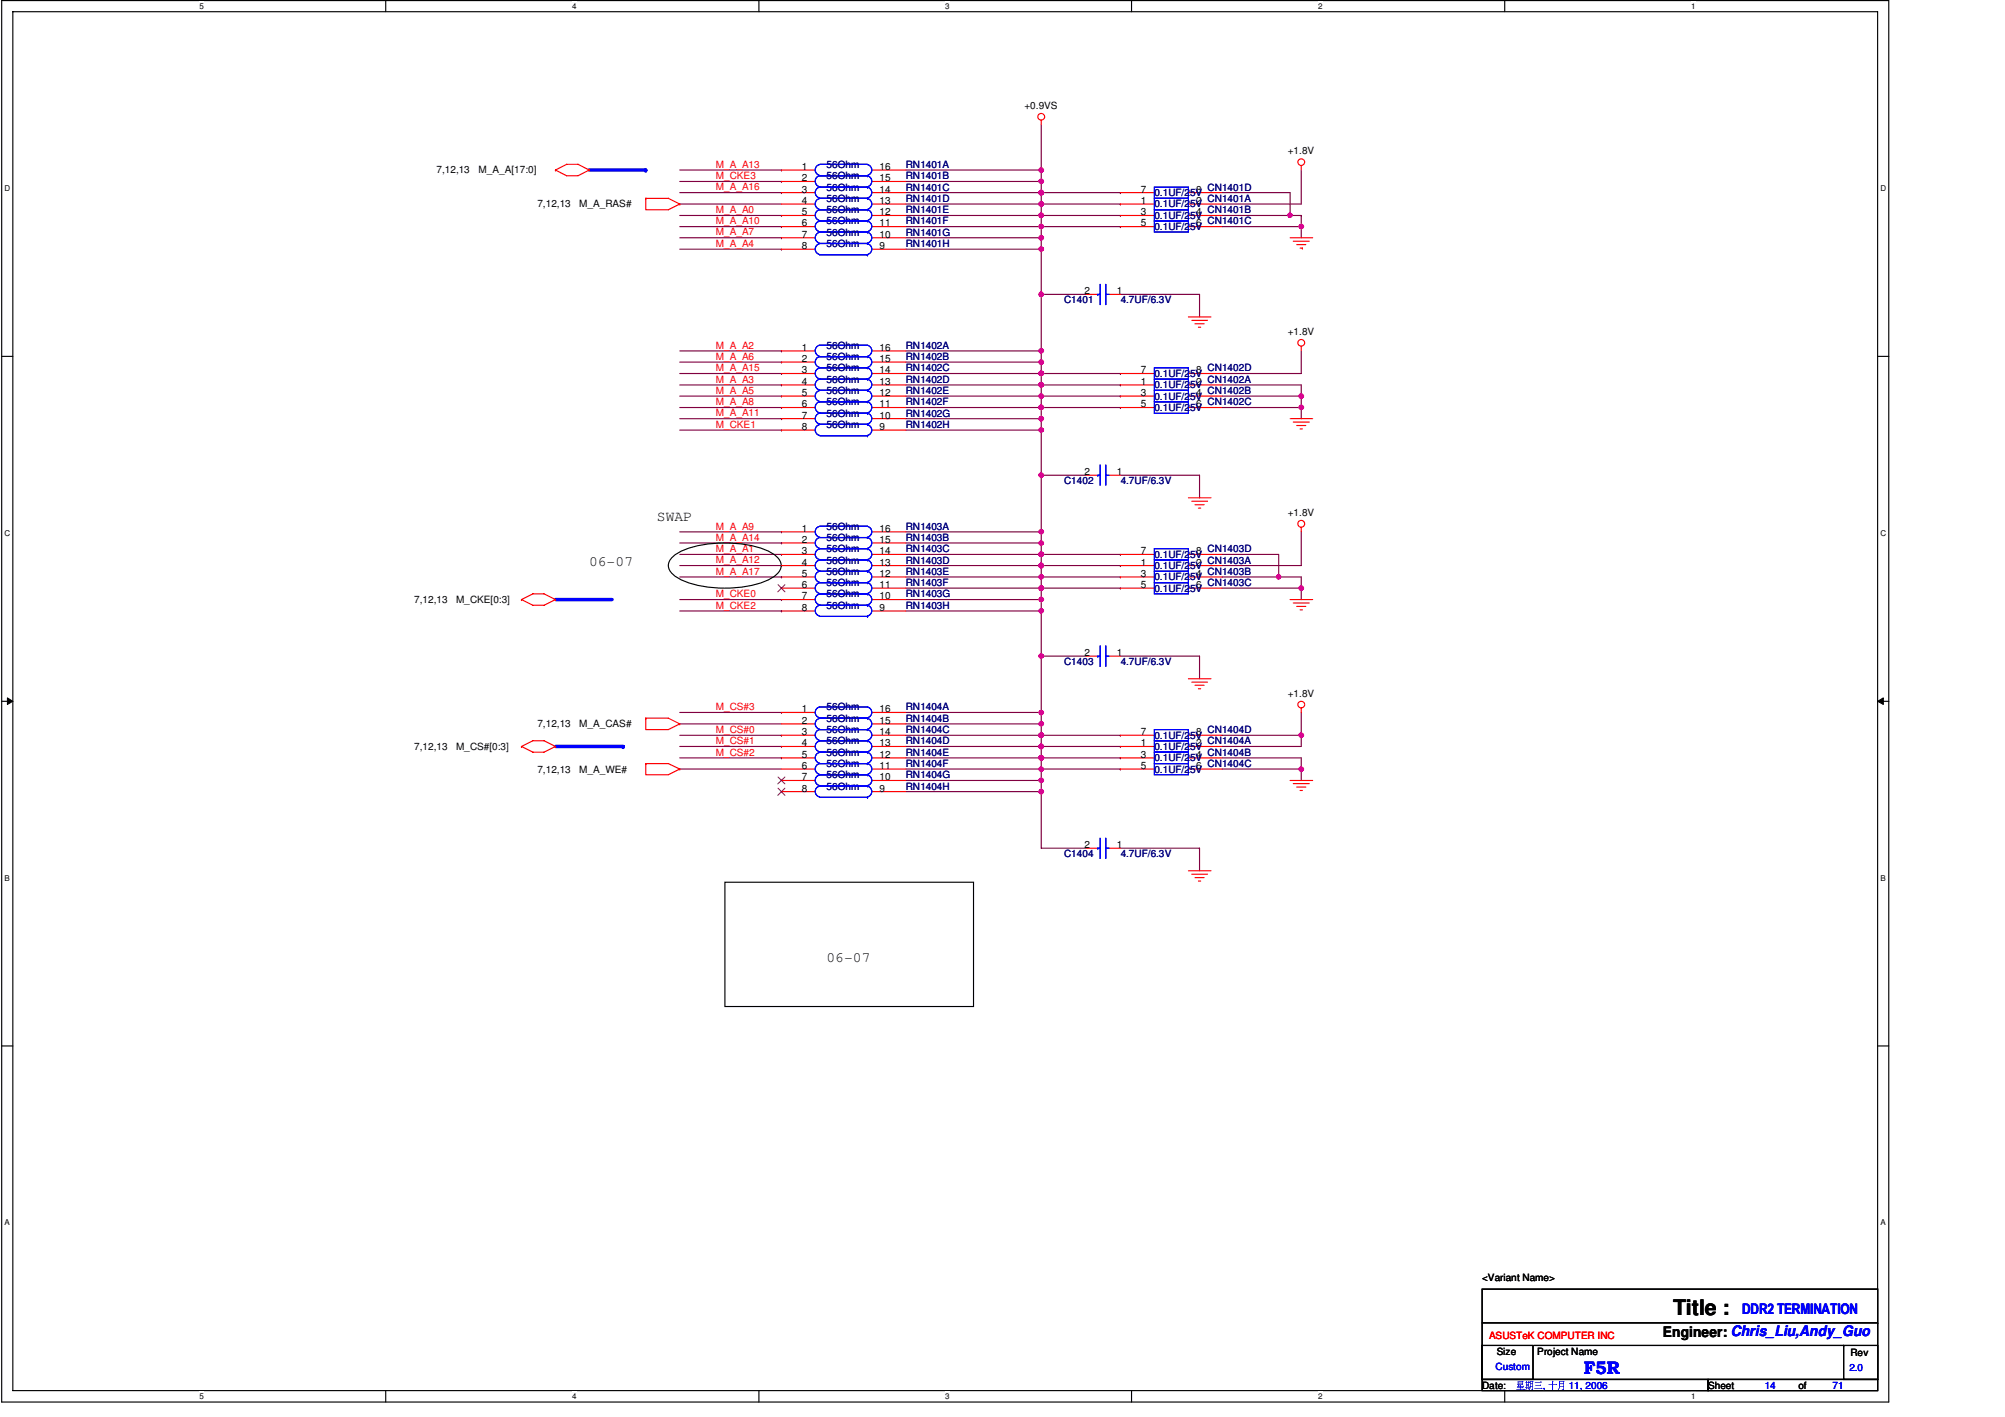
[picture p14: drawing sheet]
<svg xmlns="http://www.w3.org/2000/svg" width="297mm" height="210mm" viewBox="0 0 297 210" stroke-linecap="round" stroke-linejoin="round" font-family="sans-serif">
<defs><g id="words">
<text font-size="3.2" x="247.9" y="194.7">Title :</text>
<text font-size="2.7" fill="#00f" x="234.7" y="203.5">F5R</text>
<g font-size="2.2">
<text x="97.3" y="77.1">SWAP</text>
<text x="87.3" y="83.8">06-07</text>
<text x="122.5" y="142.5">06-07</text>
<text x="246.3" y="198">Engineer: Chris_Liu,Andy_Guo</text>
</g>
<text font-size="2.2" fill="#00f" x="258.1" y="194.6">DDR2 TERMINATION</text>
<g font-size="1.5">
<text x="151.8" y="16.2">+0.9VS</text>
<text x="190.8" y="22.9">+1.8V</text>
<text x="64.7" y="25.7">7,12,13</text>
<text x="70.9" y="25.7">M_A_A[17:0]</text>
<text x="118.8" y="28.5">3</text>
<text x="118.8" y="25.2">1</text>
<text x="118.8" y="26.8">2</text>
<text x="130.3" y="28.5">14</text>
<text x="130.3" y="25.2">16</text>
<text x="130.3" y="26.8">15</text>
<text x="169" y="28.5">7</text>
<text x="177.2" y="28.5">8 CN1401D</text>
<text x="79.6" y="30.7">7,12,13</text>
<text x="85.8" y="30.7">M_A_RAS#</text>
<text x="118.8" y="33.5">6</text>
<text x="118.8" y="30.2">4</text>
<text x="118.8" y="31.9">5</text>
<text x="118.8" y="35.2">7</text>
<text x="130.3" y="33.5">11</text>
<text x="130.3" y="30.2">13</text>
<text x="130.3" y="31.9">12</text>
<text x="130.3" y="35.2">10</text>
<text x="169" y="31.9">3</text>
<text x="169" y="33.5">5</text>
<text x="169" y="30.2">1</text>
<text x="177.2" y="31.9">4 CN1401B</text>
<text x="177.2" y="33.5">6 CN1401C</text>
<text x="177.2" y="30.2">2 CN1401A</text>
<text x="118.8" y="36.9">8</text>
<text x="130.3" y="36.9">9</text>
<text x="160.7" y="43.6">2</text>
<text x="165.5" y="43.6">1</text>
<text x="118.8" y="53.6">2</text>
<text x="118.8" y="51.9">1</text>
<text x="130.3" y="53.6">15</text>
<text x="130.3" y="51.9">16</text>
<text x="190.8" y="49.7">+1.8V</text>
<text x="118.8" y="55.3">3</text>
<text x="118.8" y="57">4</text>
<text x="118.8" y="58.7">5</text>
<text x="130.3" y="55.3">14</text>
<text x="130.3" y="57">13</text>
<text x="130.3" y="58.7">12</text>
<text x="169" y="58.7">3</text>
<text x="169" y="57">1</text>
<text x="169" y="55.3">7</text>
<text x="177.2" y="58.7">4 CN1402B</text>
<text x="177.2" y="57">2 CN1402A</text>
<text x="177.2" y="55.3">8 CN1402D</text>
<text x="118.8" y="60.3">6</text>
<text x="118.8" y="62">7</text>
<text x="118.8" y="63.7">8</text>
<text x="130.3" y="60.3">11</text>
<text x="130.3" y="62">10</text>
<text x="130.3" y="63.7">9</text>
<text x="169" y="60.3">5</text>
<text x="177.2" y="60.3">6 CN1402C</text>
<text x="160.7" y="70.4">2</text>
<text x="165.5" y="70.4">1</text>
<text x="190.8" y="76.5">+1.8V</text>
<text x="118.8" y="78.7">1</text>
<text x="118.8" y="82.1">3</text>
<text x="118.8" y="80.4">2</text>
<text x="118.8" y="83.8">4</text>
<text x="130.3" y="78.7">16</text>
<text x="130.3" y="82.1">14</text>
<text x="130.3" y="80.4">15</text>
<text x="130.3" y="83.8">13</text>
<text x="169" y="82.1">7</text>
<text x="169" y="83.8">1</text>
<text x="177.2" y="82.1">8 CN1403D</text>
<text x="177.2" y="83.8">2 CN1403A</text>
<text x="61.4" y="89.3">7,12,13</text>
<text x="67.6" y="89.3">M_CKE[0:3]</text>
<text x="118.8" y="87.1">6</text>
<text x="118.8" y="85.4">5</text>
<text x="118.8" y="88.8">7</text>
<text x="130.3" y="87.1">11</text>
<text x="130.3" y="85.4">12</text>
<text x="130.3" y="88.8">10</text>
<text x="169" y="85.4">3</text>
<text x="169" y="87.1">5</text>
<text x="177.2" y="85.4">4 CN1403B</text>
<text x="177.2" y="87.1">6 CN1403C</text>
<text x="118.8" y="90.5">8</text>
<text x="130.3" y="90.5">9</text>
<text x="160.7" y="97.2">2</text>
<text x="165.5" y="97.2">1</text>
<text x="79.6" y="107.7">7,12,13</text>
<text x="85.8" y="107.7">M_A_CAS#</text>
<text x="118.8" y="105.5">1</text>
<text x="118.8" y="107.2">2</text>
<text x="130.3" y="105.5">16</text>
<text x="130.3" y="107.2">15</text>
<text x="190.8" y="103.2">+1.8V</text>
<text x="61.4" y="111.1">7,12,13</text>
<text x="67.6" y="111.1">M_CS#[0:3]</text>
<text x="118.8" y="113.9">6</text>
<text x="118.8" y="108.9">3</text>
<text x="118.8" y="110.6">4</text>
<text x="118.8" y="112.2">5</text>
<text x="130.3" y="113.9">11</text>
<text x="130.3" y="108.9">14</text>
<text x="130.3" y="110.6">13</text>
<text x="130.3" y="112.2">12</text>
<text x="169" y="113.9">5</text>
<text x="169" y="110.6">1</text>
<text x="169" y="112.2">3</text>
<text x="169" y="108.9">7</text>
<text x="177.2" y="113.9">6 CN1404C</text>
<text x="177.2" y="110.6">2 CN1404A</text>
<text x="177.2" y="112.2">4 CN1404B</text>
<text x="177.2" y="108.9">8 CN1404D</text>
<text x="79.6" y="114.5">7,12,13</text>
<text x="85.8" y="114.5">M_A_WE#</text>
<text x="118.8" y="117.3">8</text>
<text x="118.8" y="115.6">7</text>
<text x="130.3" y="117.3">9</text>
<text x="130.3" y="115.6">10</text>
<text x="160.7" y="125.6">2</text>
<text x="165.5" y="125.6">1</text>
<text x="219.6" y="189.8">&lt;Variant Name&gt;</text>
<text x="221.7" y="200.7">Size</text>
<text x="227.7" y="200.7">Project Name</text>
<text x="274.1" y="200.8">Rev</text>
<text x="219.6" y="205.7">Date:</text>
<text x="253.1" y="205.7">Sheet</text>
<text x="266.4" y="205.7">of</text>
</g>
<g font-size="1.5" fill="#f00">
<text x="106" y="28.2">M_A_A16</text>
<text x="106" y="24.8">M_A_A13</text>
<text x="106" y="26.5">M_CKE3</text>
<text x="106" y="33.2">M_A_A10</text>
<text x="106" y="31.6">M_A_A0</text>
<text x="106" y="34.9">M_A_A7</text>
<text x="106" y="36.6">M_A_A4</text>
<text x="106" y="53.3">M_A_A6</text>
<text x="106" y="51.6">M_A_A2</text>
<text x="106" y="55">M_A_A15</text>
<text x="106" y="56.7">M_A_A3</text>
<text x="106" y="58.3">M_A_A5</text>
<text x="106" y="60">M_A_A8</text>
<text x="106" y="61.7">M_A_A11</text>
<text x="106" y="63.4">M_CKE1</text>
<text x="106" y="80.1">M_A_A14</text>
<text x="106" y="78.4">M_A_A9</text>
<text x="106" y="81.8">M_A_A1</text>
<text x="106" y="83.4">M_A_A12</text>
<text x="106" y="88.5">M_CKE0</text>
<text x="106" y="85.1">M_A_A17</text>
<text x="106" y="90.2">M_CKE2</text>
<text x="106" y="105.2">M_CS#3</text>
<text x="106" y="108.6">M_CS#0</text>
<text x="106" y="110.2">M_CS#1</text>
<text x="106" y="111.9">M_CS#2</text>
<text x="220.6" y="198.3">ASUSTeK COMPUTER INC</text>
</g>
<g font-size="1.5" fill="#000080">
<text x="122.5" y="28.2">56Ohm</text>
<text x="122.5" y="24.9">56Ohm</text>
<text x="122.5" y="29.9">56Ohm</text>
<text x="122.5" y="26.5">56Ohm</text>
<text x="134.2" y="28.2">RN1401C</text>
<text x="134.2" y="24.9">RN1401A</text>
<text x="134.2" y="29.9">RN1401D</text>
<text x="134.2" y="26.5">RN1401B</text>
<text x="171" y="29.1">0.1UF/25V</text>
<text x="122.5" y="33.2">56Ohm</text>
<text x="122.5" y="31.6">56Ohm</text>
<text x="122.5" y="34.9">56Ohm</text>
<text x="134.2" y="33.2">RN1401F</text>
<text x="134.2" y="31.6">RN1401E</text>
<text x="134.2" y="34.9">RN1401G</text>
<text x="171" y="32.4">0.1UF/25V</text>
<text x="171" y="34.1">0.1UF/25V</text>
<text x="171" y="30.7">0.1UF/25V</text>
<text x="122.5" y="36.6">56Ohm</text>
<text x="134.2" y="36.6">RN1401H</text>
<text x="157.6" y="45">C1401</text>
<text x="166" y="45">4.7UF/6.3V</text>
<text x="122.5" y="53.3">56Ohm</text>
<text x="122.5" y="51.6">56Ohm</text>
<text x="134.2" y="53.3">RN1402B</text>
<text x="134.2" y="51.6">RN1402A</text>
<text x="122.5" y="55">56Ohm</text>
<text x="122.5" y="56.7">56Ohm</text>
<text x="122.5" y="58.4">56Ohm</text>
<text x="134.2" y="55">RN1402C</text>
<text x="134.2" y="56.7">RN1402D</text>
<text x="134.2" y="58.4">RN1402E</text>
<text x="171" y="59.2">0.1UF/25V</text>
<text x="171" y="57.5">0.1UF/25V</text>
<text x="171" y="55.8">0.1UF/25V</text>
<text x="122.5" y="60">56Ohm</text>
<text x="122.5" y="61.7">56Ohm</text>
<text x="122.5" y="63.4">56Ohm</text>
<text x="134.2" y="60">RN1402F</text>
<text x="134.2" y="61.7">RN1402G</text>
<text x="134.2" y="63.4">RN1402H</text>
<text x="171" y="60.9">0.1UF/25V</text>
<text x="157.6" y="71.8">C1402</text>
<text x="166" y="71.8">4.7UF/6.3V</text>
<text x="122.5" y="78.4">56Ohm</text>
<text x="122.5" y="81.8">56Ohm</text>
<text x="122.5" y="80.1">56Ohm</text>
<text x="122.5" y="83.5">56Ohm</text>
<text x="134.2" y="78.4">RN1403A</text>
<text x="134.2" y="81.8">RN1403C</text>
<text x="134.2" y="80.1">RN1403B</text>
<text x="134.2" y="83.5">RN1403D</text>
<text x="171" y="82.6">0.1UF/25V</text>
<text x="122.5" y="86.8">56Ohm</text>
<text x="122.5" y="85.1">56Ohm</text>
<text x="122.5" y="88.5">56Ohm</text>
<text x="134.2" y="86.8">RN1403F</text>
<text x="134.2" y="85.1">RN1403E</text>
<text x="134.2" y="88.5">RN1403G</text>
<text x="171" y="86">0.1UF/25V</text>
<text x="171" y="84.3">0.1UF/25V</text>
<text x="171" y="87.7">0.1UF/25V</text>
<text x="122.5" y="90.2">56Ohm</text>
<text x="134.2" y="90.2">RN1403H</text>
<text x="157.6" y="98.6">C1403</text>
<text x="166" y="98.6">4.7UF/6.3V</text>
<text x="122.5" y="105.2">56Ohm</text>
<text x="122.5" y="106.9">56Ohm</text>
<text x="134.2" y="105.2">RN1404A</text>
<text x="134.2" y="106.9">RN1404B</text>
<text x="122.5" y="113.6">56Ohm</text>
<text x="122.5" y="108.6">56Ohm</text>
<text x="122.5" y="110.3">56Ohm</text>
<text x="122.5" y="111.9">56Ohm</text>
<text x="134.2" y="113.6">RN1404F</text>
<text x="134.2" y="108.6">RN1404C</text>
<text x="134.2" y="110.3">RN1404D</text>
<text x="134.2" y="111.9">RN1404E</text>
<text x="171" y="111.1">0.1UF/25V</text>
<text x="171" y="112.8">0.1UF/25V</text>
<text x="171" y="109.4">0.1UF/25V</text>
<text x="122.5" y="117">56Ohm</text>
<text x="122.5" y="115.3">56Ohm</text>
<text x="134.2" y="117">RN1404H</text>
<text x="134.2" y="115.3">RN1404G</text>
<text x="171" y="114.5">0.1UF/25V</text>
<text x="157.6" y="127">C1404</text>
<text x="166" y="127">4.7UF/6.3V</text>
</g>
<g font-size="1.5" fill="#00f">
<text x="221.6" y="203">Custom</text>
<text x="274" y="203.2">2.0</text>
<text x="228.6" y="205.7">,</text>
<text x="232.4" y="205.7">11, 2006</text>
<text x="261.4" y="205.7">14</text>
<text x="271.5" y="205.7">71</text>
</g>
<g font-size="1.2">
<text x="29.5" y="1.4">5</text>
<text x="84.7" y="1.4">4</text>
<text x="140" y="1.4">3</text>
<text x="195.3" y="1.4">2</text>
<text x="250.5" y="1.4">1</text>
<text x=".7" y="28.4">D</text>
<text x="278.6" y="28.4">D</text>
<text x=".7" y="79.4">C</text>
<text x="278.6" y="79.4">C</text>
<text x=".7" y="130.5">B</text>
<text x="278.6" y="130.5">B</text>
<text x=".7" y="181.5">A</text>
<text x="278.6" y="181.5">A</text>
<text x="29.5" y="207.3">5</text>
<text x="84.7" y="207.3">4</text>
<text x="140" y="207.3">3</text>
<text x="195.3" y="207.3">2</text>
<text x="250.5" y="207.3">1</text>
</g>
</g></defs>
<path d="M.3 .1h279.5v207.6h-279.5zM1.9 1.7h276.3v204.3h-276.3z" fill="none" stroke="#000" stroke-width=".17"/>
<g fill="#fff">
<path d="M29.5 .3h.7v1.3h-.7z"/>
<path d="M29.5 206.2h.7v1.4h-.7z"/>
</g>
<path d="M57.1 .1v1.6M57.1 206v1.7" fill="none" stroke="#000" stroke-width=".17"/>
<g fill="#fff">
<path d="M84.7 .3h.7v1.3h-.7z"/>
<path d="M84.7 206.2h.7v1.4h-.7z"/>
</g>
<path d="M112.4 .1v1.6M112.4 206v1.7" fill="none" stroke="#000" stroke-width=".17"/>
<g fill="#fff">
<path d="M140 .3h.7v1.3h-.7z"/>
<path d="M140 206.2h.7v1.4h-.7z"/>
</g>
<path d="M167.6 .1v1.6M167.6 206v1.7" fill="none" stroke="#000" stroke-width=".17"/>
<g fill="#fff">
<path d="M195.2 .3h.8v1.3h-.8z"/>
<path d="M195.2 206.2h.8v1.4h-.8z"/>
</g>
<path d="M222.9 .1v1.6M222.9 206v1.7" fill="none" stroke="#000" stroke-width=".17"/>
<g fill="#fff">
<path d="M250.5 .3h.7v1.3h-.7z"/>
<path d="M250.5 206.2h.7v1.4h-.7z"/>
<path d="M.6 27.3h.9v1.3h-.9z"/>
<path d="M278.6 27.3h.8v1.3h-.8z"/>
<path d="M.6 78.3h.9v1.4h-.9z"/>
<path d="M278.6 78.3h.8v1.4h-.8z"/>
</g>
<path d="M.3 52.8h1.6M278.2 52.8h1.6" fill="none" stroke="#000" stroke-width=".17"/>
<g fill="#fff">
<path d="M.6 129.4h.9v1.4h-.9z"/>
<path d="M278.6 129.4h.8v1.4h-.8z"/>
</g>
<path d="M.3 103.9h1.6M278.2 103.9h1.6" fill="none" stroke="#000" stroke-width=".17"/>
<path d="M1.1 103.4l.8 .5-.8 .5zM278.2 103.9l.8-.5v1z" fill="#000"/>
<path d="M1.1 103.4l.8 .5-.8 .5zM278.2 103.9l.8-.5v1z" fill="none" stroke="#000" stroke-width=".15"/>
<g fill="#fff">
<path d="M.6 180.4h.9v1.4h-.9z"/>
<path d="M278.6 180.4h.8v1.4h-.8z"/>
</g>
<path d="M.3 154.9h1.6M278.2 154.9h1.6" fill="none" stroke="#000" stroke-width=".17"/>
<path d="M154.3 83.8h.1M154.3 82.1v1.7" fill="none" stroke="#800040" stroke-width=".17"/>
<circle cx="154.3" cy="82.1" r=".33" fill="#f0f"/>
<circle cx="154.3" cy="82.1" r=".33" fill="none" stroke="#f0f" stroke-width=".17"/>
<circle cx="154.3" cy="83.8" r=".34" fill="#f0f"/>
<circle cx="154.3" cy="83.8" r=".34" fill="none" stroke="#f0f" stroke-width=".17"/>
<path d="M154.3 62h.1M154.3 60.4v1.6" fill="none" stroke="#800040" stroke-width=".17"/>
<circle cx="154.3" cy="62" r=".34" fill="#f0f"/>
<circle cx="154.3" cy="62" r=".34" fill="none" stroke="#f0f" stroke-width=".17"/>
<path d="M87.3 25.2h8.4M95.7 25.2h.1" fill="none" stroke="#00f" stroke-width=".51"/>
<path d="M154.3 35.2h.1M154.3 33.6v1.6M134.2 88.8h20.1" fill="none" stroke="#800040" stroke-width=".17"/>
<circle cx="154.3" cy="35.2" r=".34" fill="#f0f"/>
<circle cx="154.3" cy="35.2" r=".34" fill="none" stroke="#f0f" stroke-width=".17"/>
<path d="M134.2 31.9h20.1M134.2 33.6h20.1M134.2 58.7h20.1M134.2 90.5h20.1M154.3 110.6h.1M154.3 108.9v1.7" fill="none" stroke="#800040" stroke-width=".17"/>
<circle cx="154.3" cy="108.9" r=".33" fill="#f0f"/>
<circle cx="154.3" cy="108.9" r=".33" fill="none" stroke="#f0f" stroke-width=".17"/>
<circle cx="154.3" cy="110.6" r=".34" fill="#f0f"/>
<circle cx="154.3" cy="110.6" r=".34" fill="none" stroke="#f0f" stroke-width=".17"/>
<path d="M154.3 31.9h11.7M166 31.9h.1" fill="none" stroke="#800040" stroke-width=".17"/>
<circle cx="154.3" cy="31.9" r=".33" fill="#f0f"/>
<circle cx="154.3" cy="31.9" r=".33" fill="none" stroke="#f0f" stroke-width=".17"/>
<path d="M154.3 33.6h11.7M166 33.6h.1" fill="none" stroke="#800040" stroke-width=".17"/>
<circle cx="154.3" cy="33.5" r=".33" fill="#f0f"/>
<circle cx="154.3" cy="33.5" r=".33" fill="none" stroke="#f0f" stroke-width=".17"/>
<path d="M154.3 57h11.7M166 57h.1" fill="none" stroke="#800040" stroke-width=".17"/>
<circle cx="154.3" cy="57" r=".33" fill="#f0f"/>
<circle cx="154.3" cy="57" r=".33" fill="none" stroke="#f0f" stroke-width=".17"/>
<path d="M154.3 58.7h11.7M166 58.7h.1" fill="none" stroke="#800040" stroke-width=".17"/>
<circle cx="154.3" cy="58.7" r=".34" fill="#f0f"/>
<circle cx="154.3" cy="58.7" r=".34" fill="none" stroke="#f0f" stroke-width=".17"/>
<path d="M134.2 52h20.1M134.2 108.9h20.1M134.2 105.5h20.1M154.3 105.5h.1" fill="none" stroke="#800040" stroke-width=".17"/>
<circle cx="154.3" cy="105.6" r=".33" fill="#f0f"/>
<circle cx="154.3" cy="105.6" r=".33" fill="none" stroke="#f0f" stroke-width=".17"/>
<path d="M134.2 82.1h20.1M134.2 107.2h20.1v1.7M154.3 108.9h.1" fill="none" stroke="#800040" stroke-width=".17"/>
<circle cx="154.3" cy="108.9" r=".33" fill="#f0f"/>
<circle cx="154.3" cy="108.9" r=".33" fill="none" stroke="#f0f" stroke-width=".17"/>
<path d="M154.3 107.2h.1M154.3 105.5v1.7" fill="none" stroke="#800040" stroke-width=".17"/>
<circle cx="154.3" cy="107.2" r=".33" fill="#f0f"/>
<circle cx="154.3" cy="107.2" r=".33" fill="none" stroke="#f0f" stroke-width=".17"/>
<path d="M154.3 82.1h11.7M166 82.1h.1" fill="none" stroke="#800040" stroke-width=".17"/>
<circle cx="154.3" cy="82.1" r=".33" fill="#f0f"/>
<circle cx="154.3" cy="82.1" r=".33" fill="none" stroke="#f0f" stroke-width=".17"/>
<path d="M154.3 55.3h.1M154.3 53.6v1.7" fill="none" stroke="#800040" stroke-width=".17"/>
<circle cx="154.3" cy="55.3" r=".33" fill="#f0f"/>
<circle cx="154.3" cy="55.3" r=".33" fill="none" stroke="#f0f" stroke-width=".17"/>
<path d="M154.3 30.2h11.7M166 30.2h.1" fill="none" stroke="#800040" stroke-width=".17"/>
<circle cx="154.3" cy="30.2" r=".33" fill="#f0f"/>
<circle cx="154.3" cy="30.2" r=".33" fill="none" stroke="#f0f" stroke-width=".17"/>
<path d="M134.2 30.2h20.1M154.3 30.2h.1" fill="none" stroke="#800040" stroke-width=".17"/>
<circle cx="154.3" cy="30.2" r=".33" fill="#f0f"/>
<circle cx="154.3" cy="30.2" r=".33" fill="none" stroke="#f0f" stroke-width=".17"/>
<path d="M154.3 53.6h.1M154.3 52v1.6" fill="none" stroke="#800040" stroke-width=".17"/>
<circle cx="154.3" cy="53.6" r=".34" fill="#f0f"/>
<circle cx="154.3" cy="53.6" r=".34" fill="none" stroke="#f0f" stroke-width=".17"/>
<path d="M154.3 57h.1M154.3 55.3v1.7" fill="none" stroke="#800040" stroke-width=".17"/>
<circle cx="154.3" cy="55.3" r=".33" fill="#f0f"/>
<circle cx="154.3" cy="55.3" r=".33" fill="none" stroke="#f0f" stroke-width=".17"/>
<circle cx="154.3" cy="57" r=".33" fill="#f0f"/>
<circle cx="154.3" cy="57" r=".33" fill="none" stroke="#f0f" stroke-width=".17"/>
<path d="M154.3 87.1h11.7M166 87.1h.1" fill="none" stroke="#800040" stroke-width=".17"/>
<circle cx="154.3" cy="87.1" r=".34" fill="#f0f"/>
<circle cx="154.3" cy="87.1" r=".34" fill="none" stroke="#f0f" stroke-width=".17"/>
<path d="M154.3 87.1h.1M154.3 85.5v1.6" fill="none" stroke="#800040" stroke-width=".17"/>
<circle cx="154.3" cy="87.1" r=".34" fill="#f0f"/>
<circle cx="154.3" cy="87.1" r=".34" fill="none" stroke="#f0f" stroke-width=".17"/>
<path d="M154.3 28.5h11.7M166 28.5h.1M134.2 53.6h20.1M134.2 63.7h20.1" fill="none" stroke="#800040" stroke-width=".17"/>
<circle cx="154.3" cy="28.5" r=".34" fill="#f0f"/>
<circle cx="154.3" cy="28.5" r=".34" fill="none" stroke="#f0f" stroke-width=".17"/>
<path d="M154.3 60.4h11.7M166 60.4h.1" fill="none" stroke="#800040" stroke-width=".17"/>
<circle cx="154.3" cy="60.3" r=".33" fill="#f0f"/>
<circle cx="154.3" cy="60.3" r=".33" fill="none" stroke="#f0f" stroke-width=".17"/>
<path d="M154.3 18.5v6.7M134.2 26.9h20.1M154.3 82.1h.1M154.3 80.4v1.7" fill="none" stroke="#800040" stroke-width=".17"/>
<circle cx="154.3" cy="82.1" r=".33" fill="#f0f"/>
<circle cx="154.3" cy="82.1" r=".33" fill="none" stroke="#f0f" stroke-width=".17"/>
<path d="M154.3 83.8h11.7M166 83.8h.1" fill="none" stroke="#800040" stroke-width=".17"/>
<circle cx="154.3" cy="83.8" r=".34" fill="#f0f"/>
<circle cx="154.3" cy="83.8" r=".34" fill="none" stroke="#f0f" stroke-width=".17"/>
<path d="M154.3 85.5h11.7M166 85.5h.1" fill="none" stroke="#800040" stroke-width=".17"/>
<circle cx="154.3" cy="85.4" r=".33" fill="#f0f"/>
<circle cx="154.3" cy="85.4" r=".33" fill="none" stroke="#f0f" stroke-width=".17"/>
<path d="M154.3 55.3h11.7M166 55.3h.1M134.2 83.8h20.1" fill="none" stroke="#800040" stroke-width=".17"/>
<circle cx="154.3" cy="55.3" r=".33" fill="#f0f"/>
<circle cx="154.3" cy="55.3" r=".33" fill="none" stroke="#f0f" stroke-width=".17"/>
<path d="M134.2 25.2h20.1M154.3 25.2h.1" fill="none" stroke="#800040" stroke-width=".17"/>
<circle cx="154.3" cy="25.2" r=".34" fill="#f0f"/>
<circle cx="154.3" cy="25.2" r=".34" fill="none" stroke="#f0f" stroke-width=".17"/>
<path d="M134.2 35.2h20.1M154.3 78.8v1.6M134.2 87.1h20.1M154.3 80.4h.1" fill="none" stroke="#800040" stroke-width=".17"/>
<circle cx="154.3" cy="80.4" r=".33" fill="#f0f"/>
<circle cx="154.3" cy="80.4" r=".33" fill="none" stroke="#f0f" stroke-width=".17"/>
<path d="M154.3 113.9h11.7M166 113.9h.1" fill="none" stroke="#800040" stroke-width=".17"/>
<circle cx="154.3" cy="113.9" r=".33" fill="#f0f"/>
<circle cx="154.3" cy="113.9" r=".33" fill="none" stroke="#f0f" stroke-width=".17"/>
<path d="M154.3 108.9h11.7M166 108.9h.1" fill="none" stroke="#800040" stroke-width=".17"/>
<circle cx="154.3" cy="108.9" r=".33" fill="#f0f"/>
<circle cx="154.3" cy="108.9" r=".33" fill="none" stroke="#f0f" stroke-width=".17"/>
<path d="M154.3 110.6h11.7M166 110.6h.1" fill="none" stroke="#800040" stroke-width=".17"/>
<circle cx="154.3" cy="110.6" r=".34" fill="#f0f"/>
<circle cx="154.3" cy="110.6" r=".34" fill="none" stroke="#f0f" stroke-width=".17"/>
<path d="M154.3 112.3h11.7M166 112.3h.1" fill="none" stroke="#800040" stroke-width=".17"/>
<circle cx="154.3" cy="112.2" r=".33" fill="#f0f"/>
<circle cx="154.3" cy="112.2" r=".33" fill="none" stroke="#f0f" stroke-width=".17"/>
<path d="M154.3 31.9h.1M154.3 31.9v1.7" fill="none" stroke="#800040" stroke-width=".17"/>
<circle cx="154.3" cy="31.9" r=".33" fill="#f0f"/>
<circle cx="154.3" cy="31.9" r=".33" fill="none" stroke="#f0f" stroke-width=".17"/>
<path d="M154.3 36.9h.1M154.3 35.2v1.7" fill="none" stroke="#800040" stroke-width=".17"/>
<circle cx="154.3" cy="36.9" r=".33" fill="#f0f"/>
<circle cx="154.3" cy="36.9" r=".33" fill="none" stroke="#f0f" stroke-width=".17"/>
<path d="M154.3 58.7v1.7M154.3 60.4h.1" fill="none" stroke="#800040" stroke-width=".17"/>
<circle cx="154.3" cy="60.3" r=".33" fill="#f0f"/>
<circle cx="154.3" cy="60.3" r=".33" fill="none" stroke="#f0f" stroke-width=".17"/>
<path d="M154.3 58.7h.1M154.3 57v1.7" fill="none" stroke="#800040" stroke-width=".17"/>
<circle cx="154.3" cy="57" r=".33" fill="#f0f"/>
<circle cx="154.3" cy="57" r=".33" fill="none" stroke="#f0f" stroke-width=".17"/>
<path d="M154.3 63.7h.1M154.3 62v1.7" fill="none" stroke="#800040" stroke-width=".17"/>
<circle cx="154.3" cy="63.7" r=".33" fill="#f0f"/>
<circle cx="154.3" cy="63.7" r=".33" fill="none" stroke="#f0f" stroke-width=".17"/>
<path d="M154.3 70.4h.1M154.3 63.7v6.7" fill="none" stroke="#800040" stroke-width=".17"/>
<circle cx="154.3" cy="70.4" r=".33" fill="#f0f"/>
<circle cx="154.3" cy="70.4" r=".33" fill="none" stroke="#f0f" stroke-width=".17"/>
<path d="M154.3 97.2h.1M154.3 97.2v8.3" fill="none" stroke="#800040" stroke-width=".17"/>
<circle cx="154.3" cy="97.2" r=".33" fill="#f0f"/>
<circle cx="154.3" cy="97.2" r=".33" fill="none" stroke="#f0f" stroke-width=".17"/>
<path d="M154.3 83.8h.1M154.3 83.8v1.7" fill="none" stroke="#800040" stroke-width=".17"/>
<circle cx="154.3" cy="83.8" r=".34" fill="#f0f"/>
<circle cx="154.3" cy="83.8" r=".34" fill="none" stroke="#f0f" stroke-width=".17"/>
<path d="M154.3 88.8h.1M154.3 87.1v3.4" fill="none" stroke="#800040" stroke-width=".17"/>
<circle cx="154.3" cy="88.8" r=".33" fill="#f0f"/>
<circle cx="154.3" cy="88.8" r=".33" fill="none" stroke="#f0f" stroke-width=".17"/>
<path d="M154.3 112.3h.1M154.3 112.3v1.6" fill="none" stroke="#800040" stroke-width=".17"/>
<circle cx="154.3" cy="112.2" r=".33" fill="#f0f"/>
<circle cx="154.3" cy="112.2" r=".33" fill="none" stroke="#f0f" stroke-width=".17"/>
<path d="M154.3 110.6h.1M154.3 110.6v1.7" fill="none" stroke="#800040" stroke-width=".17"/>
<circle cx="154.3" cy="112.2" r=".33" fill="#f0f"/>
<circle cx="154.3" cy="112.2" r=".33" fill="none" stroke="#f0f" stroke-width=".17"/>
<g fill="none" stroke="#800040" stroke-width=".17">
<path d="M100.7 36.9h15.1M100.7 28.5h15.1M100.7 33.6h15.1M100.7 25.2h15.1M100.7 31.9h15.1M100.7 30.2h15.1M115.8 28.5h.1M115.8 33.6h.1M115.8 25.2h.1M115.8 36.9h.1M115.8 31.9h.1M134.2 36.9h20.1"/>
<path d="M100.7 53.6h15.1M100.7 57h15.1M100.7 55.3h15.1M100.7 52h15.1M115.8 53.6h.1M115.8 55.3h.1M115.8 52h.1M115.8 57h.1M134.2 57h20.1M134.2 55.3h20.1M100.7 60.4h15.1M100.7 62h15.1"/>
<path d="M115.8 60.4h.1M115.8 62h.1M134.2 60.4h20.1M134.2 62h20.1M100.7 90.5h15.1M100.7 80.4h15.1M100.7 88.8h15.1M115.8 90.5h.1M115.8 80.4h.1M115.8 88.8h.1M134.2 85.5h20.1M100.7 110.6h15.1"/>
<path d="M100.7 107.2h15.1M100.7 108.9h15.1M115.8 108.9h.1M115.8 110.6h.1M134.2 113.9h20.1v3.4M134.2 110.6h20.1M134.2 112.3h20.1M154.3 112.3h.1"/>
</g>
<circle cx="154.3" cy="112.2" r=".33" fill="#f0f"/>
<circle cx="154.3" cy="112.2" r=".33" fill="none" stroke="#f0f" stroke-width=".17"/>
<path d="M134.2 28.5h20.1M154.3 28.5h.1M100.7 58.7h15.1M115.8 58.7h.1M100.7 63.7h15.1M115.8 63.7h.1M134.2 80.4h20.1M100.7 112.3h15.1M100.7 113.9h15.1M115.8 112.3h.1M134.2 117.3h20.1" fill="none" stroke="#800040" stroke-width=".17"/>
<circle cx="154.3" cy="28.5" r=".34" fill="#f0f"/>
<circle cx="154.3" cy="28.5" r=".34" fill="none" stroke="#f0f" stroke-width=".17"/>
<path d="M134.2 115.6h20.1M154.3 115.6h.1" fill="none" stroke="#800040" stroke-width=".17"/>
<circle cx="154.3" cy="115.6" r=".33" fill="#f0f"/>
<circle cx="154.3" cy="115.6" r=".33" fill="none" stroke="#f0f" stroke-width=".17"/>
<path d="M100.7 35.2h15.1M100.7 26.9h15.1M115.8 35.2h.1M115.8 26.9h.1M154.3 36.9v6.7M154.3 43.6h.1M154.3 43.6h6.7M100.7 78.8h15.1M115.8 78.8h.1M134.2 78.8h20.1M100.7 105.5h15.1M115.8 105.5h.1" fill="none" stroke="#800040" stroke-width=".17"/>
<path d="M82.3 88.8h8.4M82.3 110.6h10M92.3 110.6h.1" fill="none" stroke="#00f" stroke-width=".51"/>
<circle cx="154.3" cy="43.6" r=".34" fill="#f0f"/>
<circle cx="154.3" cy="43.6" r=".34" fill="none" stroke="#f0f" stroke-width=".17"/>
<path d="M154.3 52h.1M154.3 43.6v8.4" fill="none" stroke="#800040" stroke-width=".17"/>
<circle cx="154.3" cy="52" r=".33" fill="#f0f"/>
<circle cx="154.3" cy="52" r=".33" fill="none" stroke="#f0f" stroke-width=".17"/>
<path d="M166 43.6h11.7v3.3M154.3 78.8h.1M161 70.4h-6.7v8.4M166 70.4h11.7v3.3" fill="none" stroke="#800040" stroke-width=".17"/>
<circle cx="154.3" cy="78.8" r=".33" fill="#f0f"/>
<circle cx="154.3" cy="78.8" r=".33" fill="none" stroke="#f0f" stroke-width=".17"/>
<path d="M154.3 90.5h.1M154.3 90.5v6.7h6.7M166 97.2h11.7v3.3" fill="none" stroke="#800040" stroke-width=".17"/>
<circle cx="154.3" cy="90.5" r=".33" fill="#f0f"/>
<circle cx="154.3" cy="90.5" r=".33" fill="none" stroke="#f0f" stroke-width=".17"/>
<path d="M154.3 117.3h.1M154.3 117.3v8.3h6.7M166 125.6h11.7v3.4" fill="none" stroke="#800040" stroke-width=".17"/>
<circle cx="154.3" cy="117.3" r=".34" fill="#f0f"/>
<circle cx="154.3" cy="117.3" r=".34" fill="none" stroke="#f0f" stroke-width=".17"/>
<path d="M181.1 110.6h11.7M181.1 108.9h11.7M181.1 113.9h11.7M192.8 113.9h.1M192.8 112.3v3.3" fill="none" stroke="#800040" stroke-width=".17"/>
<circle cx="192.8" cy="113.9" r=".33" fill="#f0f"/>
<circle cx="192.8" cy="113.9" r=".33" fill="none" stroke="#f0f" stroke-width=".17"/>
<path d="M181.1 112.3h11.7M192.8 108.9h.1M192.8 105.5v5.1" fill="none" stroke="#800040" stroke-width=".17"/>
<circle cx="192.8" cy="108.9" r=".33" fill="#f0f"/>
<circle cx="192.8" cy="108.9" r=".33" fill="none" stroke="#f0f" stroke-width=".17"/>
<path d="M181.1 83.8h11.7M181.1 87.1h11.7M192.8 87.1h.1M192.8 85.5v3.3" fill="none" stroke="#800040" stroke-width=".17"/>
<circle cx="192.8" cy="87.1" r=".34" fill="#f0f"/>
<circle cx="192.8" cy="87.1" r=".34" fill="none" stroke="#f0f" stroke-width=".17"/>
<path d="M192.8 78.8v5M181.1 82.1h8.3v3.4M181.1 85.5h8.3M189.4 85.5h.1" fill="none" stroke="#800040" stroke-width=".17"/>
<circle cx="189.4" cy="85.4" r=".32" fill="#f0f"/>
<circle cx="189.4" cy="85.4" r=".32" fill="none" stroke="#f0f" stroke-width=".17"/>
<path d="M181.1 60.4h11.7M192.8 60.4h.1M189.4 85.5h3.4" fill="none" stroke="#800040" stroke-width=".17"/>
<circle cx="192.8" cy="60.3" r=".33" fill="#f0f"/>
<circle cx="192.8" cy="60.3" r=".33" fill="none" stroke="#f0f" stroke-width=".17"/>
<path d="M181.1 57h11.7M181.1 58.7h11.7M192.8 58.7h.1M192.8 52v3.3M192.8 60.4v1.6" fill="none" stroke="#800040" stroke-width=".17"/>
<circle cx="192.8" cy="58.7" r=".34" fill="#f0f"/>
<circle cx="192.8" cy="58.7" r=".34" fill="none" stroke="#f0f" stroke-width=".17"/>
<path d="M154.3 26.9h.1M154.3 26.9v1.6M154.3 30.2v1.7M181.1 55.3h11.7M192.8 57v3.4" fill="none" stroke="#800040" stroke-width=".17"/>
<circle cx="154.3" cy="28.5" r=".34" fill="#f0f"/>
<circle cx="154.3" cy="28.5" r=".34" fill="none" stroke="#f0f" stroke-width=".17"/>
<circle cx="154.3" cy="26.9" r=".33" fill="#f0f"/>
<circle cx="154.3" cy="26.9" r=".33" fill="none" stroke="#f0f" stroke-width=".17"/>
<path d="M154.3 25.2v1.7M154.3 28.5v1.7M181.1 28.5h10M181.1 33.6h11.7M192.8 33.6h.1M192.8 33.6v1.6" fill="none" stroke="#800040" stroke-width=".17"/>
<circle cx="192.8" cy="33.5" r=".33" fill="#f0f"/>
<circle cx="192.8" cy="33.5" r=".33" fill="none" stroke="#f0f" stroke-width=".17"/>
<path d="M181.1 31.9h10M191.1 31.9h.1" fill="none" stroke="#800040" stroke-width=".17"/>
<circle cx="191.1" cy="31.9" r=".32" fill="#f0f"/>
<circle cx="191.1" cy="31.9" r=".32" fill="none" stroke="#f0f" stroke-width=".17"/>
<path d="M191.1 28.5v3.4h1.7M192.8 31.9h.1M192.8 25.2v5h-11.7M192.8 31.9v1.7M100.7 82.1h15.1M100.7 83.8h15.1M100.7 85.5h15.1M115.8 82.1h.1M115.8 83.8h.1M115.8 85.5h.1" fill="none" stroke="#800040" stroke-width=".17"/>
<g fill="none" stroke="#f00" stroke-width=".17">
<path d="M154.3 17.8v.7M82.3 25.2h.1M82.3 25.2l1.6-.9h1.7l1.7 .9M82.3 25.2l1.6 .8h1.7l1.7-.8M87.3 25.2h.1M95.7 29.4v1.7h3.3l1.7-.9M95.7 29.4h.1M95.7 29.4h3.3l1.7 .8M100.7 30.2h.1M191.1 35.2h3.4M191.6 35.7h2.4M192.1 36.2h1.4"/>
<path d="M192.6 36.7h.4M192.8 24.5v.7M193 36.7h.1M176.1 46.9h3.3M176.6 47.5h2.3M177 48h1.4M177.5 48.5h.4M192.8 51.3v.7M176.1 73.7h3.3M176.6 74.3h2.3M177 74.8h1.4M177.5 75.3h.4"/>
<path d="M191.1 62h3.4M191.6 62.5h2.4M192.1 63h1.4M192.6 63.5h.4M192.8 78.1v.7M77.3 88.8h.1M77.3 88.8l1.6-.8h1.7l1.7 .8M77.3 88.8l1.6 .9h1.7l1.7-.9M82.3 88.8h.1M191.1 88.8h3.4M191.6 89.3h2.4M192.1 89.8h1.4"/>
<path d="M192.6 90.3h.4M77.3 110.6h.1M77.3 110.6l1.6-.9h1.7l1.7 .9M77.3 110.6l1.6 .8h1.7l1.7-.8M82.3 110.6h.1M95.7 106.4v1.7h3.3l1.7-.9M95.7 106.4h.1M95.7 113.1v1.7h3.3l1.7-.9M95.7 113.1h.1M95.7 106.4h3.3l1.7 .8M95.7 113.1h3.3l1.7 .8M100.7 107.2h.1"/>
<path d="M100.7 113.9h.1M176.1 100.5h3.3M176.6 101h2.3M177 101.5h1.4M177.5 102h.4M191.1 115.6h3.4M191.6 116.1h2.4M192.1 116.6h1.4M192.6 117.1h.4M192.8 104.9v.6M176.1 129h3.3M176.6 129.5h2.3"/>
<path d="M177 130h1.4M177.5 130.5h.4"/>
<circle cx="154.3" cy="17.3" r=".5"/>
<circle cx="192.8" cy="24" r=".5"/>
<circle cx="192.8" cy="50.8" r=".5"/>
<circle cx="192.8" cy="77.6" r=".51"/>
<circle cx="192.8" cy="104.4" r=".5"/>
</g>
<path d="M219.6 191h58.6v13.3h-58.6zM219.6 199.3h7.5v5h-7.5zM219.6 196h58.6M227.3 199.3h45.8M273.1 199.3h5.1v5h-5.1zM273.1 199.3h.1M278.2 196h.1M219.6 204.3h33.5v1.7h-33.5zM253.1 204.3h25.1v1.7h-25.1z" fill="none" stroke="#000" stroke-width=".17"/>
<g fill="#00f">
<path d="M224.9 204.6l.7 .1zM224.9 204.9h.7zM224.9 205.1h.7zM224.8 204.6v.5h.1v-.5zM225.6 204.6v.5l.1-.5zM225 205.1l-.3 .5 .4-.4zM224.9 205.4h.9l-.2-.1v.1zM224.9 205.5v.1h.8l-.1-.1-.1 .1zM225.2 205.1l.1 .8v-.8zM224.6 205.8l.1 .1 1.2-.1-.1-.1-.1 .1z"/>
<path d="M226.1 205l.4 .1zM226.1 205.3h.4zM226.7 204.6l.4 .1zM226.7 205h.4zM226.7 205.3l.4 .1zM226 204.8v.1l.7-.1-.1-.1-.1 .1zM226.1 204.6l.1 .9v-.9zM226.4 204.6l.1 .9 .1-.9zM225.9 205.4l.1 .1h.6v-.1l-.1 .1zM226.2 205.6l-.3 .3 .4-.2zM226.4 205.6l.1 .2 .1-.1zM226.7 204.6v.7l-.2 .6 .3-.5v-.8zM227 204.6l.1 1.2h-.2l.1 .1 .1-.1 .1-1.1z"/>
<path d="M227.4 204.7l1 .1-.1-.2-.1 .1zM227.5 205.1v.1h.8l-.1-.1-.1 .1zM227.3 205.7h1.2l-.1-.1-.1 .1z"/>
<path d="M229.4 205.1h1.3l-.2-.1v.1zM230 204.6v1.3l.1-1.3z"/>
<path d="M231.1 204.6l.6 .1zM231.1 205h.6zM231.1 205.3l.6 .1zM231 204.6v.9l-.2 .4 .3-.4v-.9zM231.7 204.6l-.1 1.2h-.2l.2 .1h.1v-1.2l.1-.1z"/>
</g>
<path d="M219.6 191h58.6v13.3h-58.6zM219.6 199.3h7.5v5h-7.5zM219.6 196h58.6M227.3 199.3h45.8M273.1 199.3h5.1v5h-5.1zM273.1 199.3h.1M278.2 196h.1M219.6 204.3h33.5v1.7h-33.5zM253.1 204.3h25.1v1.7h-25.1z" fill="none" stroke="#000" stroke-width=".17"/>
<g fill="#00f">
<path d="M224.9 204.6l.7 .1zM224.9 204.9h.7zM224.9 205.1h.7zM224.8 204.6v.5h.1v-.5zM225.6 204.6v.5l.1-.5zM225 205.1l-.3 .5 .4-.4zM224.9 205.4h.9l-.2-.1v.1zM224.9 205.5v.1h.8l-.1-.1-.1 .1zM225.2 205.1l.1 .8v-.8zM224.6 205.8l.1 .1 1.2-.1-.1-.1-.1 .1z"/>
<path d="M226.1 205l.4 .1zM226.1 205.3h.4zM226.7 204.6l.4 .1zM226.7 205h.4zM226.7 205.3l.4 .1zM226 204.8v.1l.7-.1-.1-.1-.1 .1zM226.1 204.6l.1 .9v-.9zM226.4 204.6l.1 .9 .1-.9zM225.9 205.4l.1 .1h.6v-.1l-.1 .1zM226.2 205.6l-.3 .3 .4-.2zM226.4 205.6l.1 .2 .1-.1zM226.7 204.6v.7l-.2 .6 .3-.5v-.8zM227 204.6l.1 1.2h-.2l.1 .1 .1-.1 .1-1.1z"/>
<path d="M227.4 204.7l1 .1-.1-.2-.1 .1zM227.5 205.1v.1h.8l-.1-.1-.1 .1zM227.3 205.7h1.2l-.1-.1-.1 .1z"/>
<path d="M229.4 205.1h1.3l-.2-.1v.1zM230 204.6v1.3l.1-1.3z"/>
<path d="M231.1 204.6l.6 .1zM231.1 205h.6zM231.1 205.3l.6 .1zM231 204.6v.9l-.2 .4 .3-.4v-.9zM231.7 204.6l-.1 1.2h-.2l.2 .1h.1v-1.2l.1-.1z"/>
</g>
<path d="M219.6 191h58.6v13.3h-58.6zM219.6 199.3h7.5v5h-7.5zM219.6 196h58.6M227.3 199.3h45.8M273.1 199.3h5.1v5h-5.1zM273.1 199.3h.1M278.2 196h.1M219.6 204.3h33.5v1.7h-33.5zM253.1 204.3h25.1v1.7h-25.1z" fill="none" stroke="#000" stroke-width=".17"/>
<g fill="#00f">
<path d="M224.9 204.6l.7 .1zM224.9 204.9h.7zM224.9 205.1h.7zM224.8 204.6v.5h.1v-.5zM225.6 204.6v.5l.1-.5zM225 205.1l-.3 .5 .4-.4zM224.9 205.4h.9l-.2-.1v.1zM224.9 205.5v.1h.8l-.1-.1-.1 .1zM225.2 205.1l.1 .8v-.8zM224.6 205.8l.1 .1 1.2-.1-.1-.1-.1 .1z"/>
<path d="M226.1 205l.4 .1zM226.1 205.3h.4zM226.7 204.6l.4 .1zM226.7 205h.4zM226.7 205.3l.4 .1zM226 204.8v.1l.7-.1-.1-.1-.1 .1zM226.1 204.6l.1 .9v-.9zM226.4 204.6l.1 .9 .1-.9zM225.9 205.4l.1 .1h.6v-.1l-.1 .1zM226.2 205.6l-.3 .3 .4-.2zM226.4 205.6l.1 .2 .1-.1zM226.7 204.6v.7l-.2 .6 .3-.5v-.8zM227 204.6l.1 1.2h-.2l.1 .1 .1-.1 .1-1.1z"/>
<path d="M227.4 204.7l1 .1-.1-.2-.1 .1zM227.5 205.1v.1h.8l-.1-.1-.1 .1zM227.3 205.7h1.2l-.1-.1-.1 .1z"/>
<path d="M229.4 205.1h1.3l-.2-.1v.1zM230 204.6v1.3l.1-1.3z"/>
<path d="M231.1 204.6l.6 .1zM231.1 205h.6zM231.1 205.3l.6 .1zM231 204.6v.9l-.2 .4 .3-.4v-.9zM231.7 204.6l-.1 1.2h-.2l.2 .1h.1v-1.2l.1-.1z"/>
</g>
<path d="M99.4 82.7a8.8 8.8 0 0 1 5.4-2.1 16.9 16.9 0 0 1 9.3 1.2 2.52 2.52 0 0 1 1.6 2 2.53 2.53 0 0 1-1.6 1.9 17.2 17.2 0 0 1-13.5 0 2.53 2.53 0 0 1-1.6-1.9l.1-.6zM107.4 130.7h36.8v18.4h-36.8z" fill="none" stroke="#000" stroke-width=".17"/>
<g fill="none" stroke="#f00" stroke-width=".17">
<path d="M115.8 28.5h5M115.8 31.9h5M115.8 25.2h5M115.8 36.9h5M115.8 33.6h5M115.8 30.2h5M115.8 26.9h5M115.8 35.2h5M129.2 28.5h5M129.2 31.9h5M129.2 25.2h5M129.2 36.9h5"/>
<path d="M129.2 33.6h5M129.2 30.2h5M129.2 26.9h5M129.2 35.2h5M166 28.5h5M166 31.9h5M166 33.6h5M166 30.2h5M176.1 28.5h5M176.1 31.9h5M176.1 33.6h5M176.1 30.2h5"/>
<path d="M115.8 53.6h5M115.8 52h5M115.8 58.7h5M115.8 57h5M115.8 55.3h5M129.2 53.6h5M129.2 52h5M129.2 58.7h5M129.2 57h5M129.2 55.3h5M161 43.6h1.6M164.3 43.6h1.7"/>
<path d="M166 58.7h5M166 57h5M166 55.3h5M176.1 58.7h5M176.1 57h5M176.1 55.3h5M115.8 60.4h5M115.8 78.8h5M115.8 62h5M115.8 63.7h5M129.2 60.4h5M129.2 78.8h5"/>
<path d="M129.2 62h5M129.2 63.7h5M161 70.4h1.6M164.3 70.4h1.7M166 60.4h5M176.1 60.4h5M115.8 82.1h5M115.8 85.5h5M115.8 87.1h5M115.8 83.8h5M115.8 80.4h5M115.8 90.5h5"/>
<path d="M115.8 88.8h5M129.2 82.1h5M129.2 85.5h5M129.2 87.1h5M129.2 83.8h5M129.2 80.4h5M129.2 90.5h5M129.2 88.8h5M161 97.2h1.6M164.3 97.2h1.7M166 82.1h5M166 85.5h5"/>
<path d="M166 87.1h5M166 83.8h5M176.1 82.1h5M176.1 85.5h5M176.1 87.1h5M176.1 83.8h5M115.8 113.9h5M115.8 105.5h5M115.8 110.6h5M115.8 108.9h5M115.8 107.2h5M115.8 112.3h5"/>
<path d="M115.8 117.3h5M115.8 115.6h5M129.2 113.9h5M129.2 105.5h5M129.2 110.6h5M129.2 108.9h5M129.2 107.2h5M129.2 112.3h5M129.2 117.3h5M129.2 115.6h5M166 113.9h5M166 110.6h5"/>
<path d="M166 108.9h5M166 112.3h5M176.1 113.9h5M176.1 110.6h5M176.1 108.9h5M176.1 112.3h5M161 125.6h1.6M164.3 125.6h1.7"/>
</g>
<g fill="none" stroke="#00f" stroke-width=".17">
<path d="M121.4 27.7a.82 .82 0 0 0-.6 .8 .82 .82 0 0 0 .7 .8M121.4 24.4a.82 .82 0 0 0-.6 .8 .82 .82 0 0 0 .7 .8M121.4 36.1a.82 .82 0 0 0-.6 .8 .82 .82 0 0 0 .7 .8M121.4 32.8a.8 .8 0 0 0-.6 .8 .8 .8 0 0 0 .7 .7M121.4 29.4a.82 .82 0 0 0-.6 .8 .82 .82 0 0 0 .7 .8M121.4 26a.85 .85 0 0 0-.6 .9 .85 .85 0 0 0 .7 .8M121.4 31.1a.82 .82 0 0 0-.6 .8 .82 .82 0 0 0 .7 .8M121.4 34.4a.82 .82 0 0 0-.6 .8 .82 .82 0 0 0 .7 .8M121.5 27.7h7M121.5 29.4h7M121.5 24.3h7M121.5 26h7"/>
<path d="M121.5 36.1h7M121.5 37.8h7M121.5 32.7h7M121.5 34.4h7M121.5 31.1h7M128.5 27.7a.82 .82 0 0 1 .7 .8 .82 .82 0 0 1-.7 .8M128.5 29.4h.1M128.5 24.4a.82 .82 0 0 1 .7 .8 .82 .82 0 0 1-.7 .8M128.5 26h.1M128.5 36.1a.82 .82 0 0 1 .7 .8 .82 .82 0 0 1-.7 .8M128.5 37.8h.1M128.5 32.8a.8 .8 0 0 1 .7 .8 .8 .8 0 0 1-.7 .7"/>
<path d="M128.5 34.4h.1M128.5 29.4a.82 .82 0 0 1 .7 .8 .82 .82 0 0 1-.7 .8M128.5 31.1h.1M128.5 26a.85 .85 0 0 1 .7 .9 .85 .85 0 0 1-.7 .8M128.5 27.7h.1M128.5 31.1a.82 .82 0 0 1 .7 .8 .82 .82 0 0 1-.7 .8M128.5 32.7h.1M128.5 34.4a.82 .82 0 0 1 .7 .8 .82 .82 0 0 1-.7 .8M128.5 36.1h.1M171 27.7h5.1v1.7h-5.1zM171 31.1h5.1v1.6h-5.1zM171 32.7h5.1v1.7h-5.1z"/>
<path d="M171 29.4h5.1v1.7h-5.1zM121.4 52.8a.82 .82 0 0 0-.6 .9 .82 .82 0 0 0 .7 .7M121.4 59.5a.85 .85 0 0 0-.6 .9 .85 .85 0 0 0 .7 .8M121.4 51.1a.85 .85 0 0 0-.6 .9 .85 .85 0 0 0 .7 .8M121.4 54.5a.82 .82 0 0 0-.6 .8 .82 .82 0 0 0 .7 .8M121.4 56.2a.82 .82 0 0 0-.6 .8 .82 .82 0 0 0 .7 .8M121.4 57.9a.82 .82 0 0 0-.6 .8 .82 .82 0 0 0 .7 .8M121.5 51.1h7a.85 .85 0 0 1 .7 .9 .85 .85 0 0 1-.7 .8M121.5 52.8h7M121.5 54.5h7M121.5 59.5h7M121.5 56.2h7"/>
<path d="M121.5 57.8h7M128.5 52.8a.82 .82 0 0 1 .7 .9 .82 .82 0 0 1-.7 .7M128.5 54.5h.1M128.5 59.5a.85 .85 0 0 1 .7 .9 .85 .85 0 0 1-.7 .8M128.5 52.8h.1M128.5 54.5a.82 .82 0 0 1 .7 .8 .82 .82 0 0 1-.7 .8M128.5 56.2h.1M128.5 56.2a.82 .82 0 0 1 .7 .8 .82 .82 0 0 1-.7 .8M128.5 57.8h.1M128.5 57.9a.82 .82 0 0 1 .7 .8 .82 .82 0 0 1-.7 .8M128.5 59.5h.1M162.6 43.6h.1"/>
<path d="M162.6 43.6h.4M163 42.1v3M163.8 42.1v3M163.8 43.6h.5M171 59.5h5.1v1.7h-5.1zM171 57.8h5.1v1.7h-5.1zM171 56.2h5.1v1.6h-5.1zM171 54.5h5.1v1.7h-5.1zM121.4 78a.82 .82 0 0 0-.6 .8 .82 .82 0 0 0 .7 .8M121.4 61.2a.82 .82 0 0 0-.6 .8 .82 .82 0 0 0 .7 .8M121.4 62.9a.82 .82 0 0 0-.6 .8 .82 .82 0 0 0 .7 .8M121.4 79.6a.82 .82 0 0 0-.6 .9 .82 .82 0 0 0 .7 .7"/>
<path d="M121.5 77.9h7M121.5 79.6h7M121.5 61.2h7M121.5 62.9h7M121.5 64.6h7M128.5 78a.82 .82 0 0 1 .7 .8 .82 .82 0 0 1-.7 .8M128.5 79.6h.1M128.5 61.2h.1M128.5 61.2a.82 .82 0 0 1 .7 .8 .82 .82 0 0 1-.7 .8M128.5 62.9h.1M128.5 62.9a.82 .82 0 0 1 .7 .8 .82 .82 0 0 1-.7 .8M128.5 64.6h.1"/>
<path d="M128.5 79.6a.82 .82 0 0 1 .7 .9 .82 .82 0 0 1-.7 .7M162.6 70.4h.1M162.6 70.4h.4M163 68.9v3M163.8 68.9v3M163.8 70.4h.5M121.4 86.3a.82 .82 0 0 0-.6 .8 .82 .82 0 0 0 .7 .8M121.4 81.3a.8 .8 0 0 0-.6 .8 .8 .8 0 0 0 .7 .8M121.4 83a.82 .82 0 0 0-.6 .8 .82 .82 0 0 0 .7 .8M121.4 89.7a.82 .82 0 0 0-.6 .8 .82 .82 0 0 0 .7 .8M121.4 84.6a.85 .85 0 0 0-.6 .9 .85 .85 0 0 0 .7 .8M121.4 88a.82 .82 0 0 0-.6 .8 .82 .82 0 0 0 .7 .8"/>
<path d="M121.5 86.3h7M121.5 88h7M121.5 81.3h7M121.5 82.9h7M121.5 84.6h7M121.5 89.7h7M121.5 91.3h7M128.5 86.3a.82 .82 0 0 1 .7 .8 .82 .82 0 0 1-.7 .8M128.5 88h.1M128.5 81.3a.8 .8 0 0 1 .7 .8 .8 .8 0 0 1-.7 .8M128.5 82.9h.1M128.5 81.3h.1"/>
<path d="M128.5 83a.82 .82 0 0 1 .7 .8 .82 .82 0 0 1-.7 .8M128.5 84.6h.1M128.5 89.7a.82 .82 0 0 1 .7 .8 .82 .82 0 0 1-.7 .8M128.5 91.3h.1M128.5 84.6a.85 .85 0 0 1 .7 .9 .85 .85 0 0 1-.7 .8M128.5 86.3h.1M128.5 88a.82 .82 0 0 1 .7 .8 .82 .82 0 0 1-.7 .8M128.5 89.7h.1M162.6 97.2h.1M162.6 97.2h.4M163 95.7v3M163.8 95.7v3"/>
<path d="M163.8 97.2h.5M171 81.3h5.1v1.6h-5.1zM171 84.6h5.1v1.7h-5.1zM171 82.9h5.1v1.7h-5.1zM171 86.3h5.1v1.7h-5.1zM121.4 104.7a.82 .82 0 0 0-.6 .9 .82 .82 0 0 0 .7 .7M121.4 113.1a.82 .82 0 0 0-.6 .8 .82 .82 0 0 0 .7 .8M121.4 108.1a.82 .82 0 0 0-.6 .8 .82 .82 0 0 0 .7 .8M121.4 109.8a.82 .82 0 0 0-.6 .8 .82 .82 0 0 0 .7 .8M121.4 106.4a.82 .82 0 0 0-.6 .8 .82 .82 0 0 0 .7 .8M121.4 111.5a.82 .82 0 0 0-.6 .8 .82 .82 0 0 0 .7 .8M121.4 116.5a.82 .82 0 0 0-.6 .8 .82 .82 0 0 0 .7 .8"/>
<path d="M121.4 114.8a.8 .8 0 0 0-.6 .8 .8 .8 0 0 0 .7 .8M121.5 104.7h7a.82 .82 0 0 1 .7 .9 .82 .82 0 0 1-.7 .7M121.5 106.4h7M121.5 113.1h7M121.5 114.8h7M121.5 108.1h7M121.5 109.7h7M121.5 111.4h7M121.5 116.4h7M121.5 118.1h7M128.5 106.4h.1M128.5 113.1a.82 .82 0 0 1 .7 .8 .82 .82 0 0 1-.7 .8"/>
<path d="M128.5 114.8h.1M128.5 108.1a.82 .82 0 0 1 .7 .8 .82 .82 0 0 1-.7 .8M128.5 109.7h.1M128.5 109.8a.82 .82 0 0 1 .7 .8 .82 .82 0 0 1-.7 .8M128.5 111.4h.1M128.5 106.4a.82 .82 0 0 1 .7 .8 .82 .82 0 0 1-.7 .8M128.5 108.1h.1M128.5 111.5a.82 .82 0 0 1 .7 .8 .82 .82 0 0 1-.7 .8M128.5 113.1h.1M128.5 116.5a.82 .82 0 0 1 .7 .8 .82 .82 0 0 1-.7 .8M128.5 118.1h.1M128.5 114.8a.8 .8 0 0 1 .7 .8 .8 .8 0 0 1-.7 .8"/>
<path d="M128.5 116.4h.1M171 113.1h5.1v1.7h-5.1zM171 109.7h5.1v1.7h-5.1zM171 111.4h5.1v1.7h-5.1zM171 108.1h5.1v1.6h-5.1zM162.6 125.6h.1M162.6 125.6h.4M163 124.2v3M163.8 124.2v3M163.8 125.6h.5"/>
</g>
<path d="M115.3 86.6l1 1.1M116.3 86.6l-1.1 1.1M115.3 116.8l1 1M115.3 115.1l1 1M116.3 116.8l-1.1 1M116.3 115.1l-1.1 1" fill="none" stroke="#804000" stroke-width=".15"/>
<circle cx="154.3" cy="82.1" r=".33" fill="#f0f"/>
<circle cx="154.3" cy="82.1" r=".33" fill="none" stroke="#f0f" stroke-width=".17"/>
<circle cx="154.3" cy="83.8" r=".34" fill="#f0f"/>
<circle cx="154.3" cy="83.8" r=".34" fill="none" stroke="#f0f" stroke-width=".17"/>
<circle cx="154.3" cy="62" r=".34" fill="#f0f"/>
<circle cx="154.3" cy="62" r=".34" fill="none" stroke="#f0f" stroke-width=".17"/>
<circle cx="154.3" cy="35.2" r=".34" fill="#f0f"/>
<circle cx="154.3" cy="35.2" r=".34" fill="none" stroke="#f0f" stroke-width=".17"/>
<circle cx="154.3" cy="108.9" r=".33" fill="#f0f"/>
<circle cx="154.3" cy="108.9" r=".33" fill="none" stroke="#f0f" stroke-width=".17"/>
<circle cx="154.3" cy="110.6" r=".34" fill="#f0f"/>
<circle cx="154.3" cy="110.6" r=".34" fill="none" stroke="#f0f" stroke-width=".17"/>
<circle cx="154.3" cy="31.9" r=".33" fill="#f0f"/>
<circle cx="154.3" cy="31.9" r=".33" fill="none" stroke="#f0f" stroke-width=".17"/>
<circle cx="154.3" cy="33.5" r=".33" fill="#f0f"/>
<circle cx="154.3" cy="33.5" r=".33" fill="none" stroke="#f0f" stroke-width=".17"/>
<circle cx="154.3" cy="57" r=".33" fill="#f0f"/>
<circle cx="154.3" cy="57" r=".33" fill="none" stroke="#f0f" stroke-width=".17"/>
<circle cx="154.3" cy="58.7" r=".34" fill="#f0f"/>
<circle cx="154.3" cy="58.7" r=".34" fill="none" stroke="#f0f" stroke-width=".17"/>
<circle cx="154.3" cy="105.6" r=".33" fill="#f0f"/>
<circle cx="154.3" cy="105.6" r=".33" fill="none" stroke="#f0f" stroke-width=".17"/>
<circle cx="154.3" cy="108.9" r=".33" fill="#f0f"/>
<circle cx="154.3" cy="108.9" r=".33" fill="none" stroke="#f0f" stroke-width=".17"/>
<circle cx="154.3" cy="107.2" r=".33" fill="#f0f"/>
<circle cx="154.3" cy="107.2" r=".33" fill="none" stroke="#f0f" stroke-width=".17"/>
<circle cx="154.3" cy="82.1" r=".33" fill="#f0f"/>
<circle cx="154.3" cy="82.1" r=".33" fill="none" stroke="#f0f" stroke-width=".17"/>
<circle cx="154.3" cy="55.3" r=".33" fill="#f0f"/>
<circle cx="154.3" cy="55.3" r=".33" fill="none" stroke="#f0f" stroke-width=".17"/>
<circle cx="154.3" cy="30.2" r=".33" fill="#f0f"/>
<circle cx="154.3" cy="30.2" r=".33" fill="none" stroke="#f0f" stroke-width=".17"/>
<circle cx="154.3" cy="30.2" r=".33" fill="#f0f"/>
<circle cx="154.3" cy="30.2" r=".33" fill="none" stroke="#f0f" stroke-width=".17"/>
<circle cx="154.3" cy="53.6" r=".34" fill="#f0f"/>
<circle cx="154.3" cy="53.6" r=".34" fill="none" stroke="#f0f" stroke-width=".17"/>
<circle cx="154.3" cy="55.3" r=".33" fill="#f0f"/>
<circle cx="154.3" cy="55.3" r=".33" fill="none" stroke="#f0f" stroke-width=".17"/>
<circle cx="154.3" cy="57" r=".33" fill="#f0f"/>
<circle cx="154.3" cy="57" r=".33" fill="none" stroke="#f0f" stroke-width=".17"/>
<circle cx="154.3" cy="87.1" r=".34" fill="#f0f"/>
<circle cx="154.3" cy="87.1" r=".34" fill="none" stroke="#f0f" stroke-width=".17"/>
<circle cx="154.3" cy="87.1" r=".34" fill="#f0f"/>
<circle cx="154.3" cy="87.1" r=".34" fill="none" stroke="#f0f" stroke-width=".17"/>
<circle cx="154.3" cy="28.5" r=".34" fill="#f0f"/>
<circle cx="154.3" cy="28.5" r=".34" fill="none" stroke="#f0f" stroke-width=".17"/>
<circle cx="154.3" cy="60.3" r=".33" fill="#f0f"/>
<circle cx="154.3" cy="60.3" r=".33" fill="none" stroke="#f0f" stroke-width=".17"/>
<circle cx="154.3" cy="82.1" r=".33" fill="#f0f"/>
<circle cx="154.3" cy="82.1" r=".33" fill="none" stroke="#f0f" stroke-width=".17"/>
<circle cx="154.3" cy="83.8" r=".34" fill="#f0f"/>
<circle cx="154.3" cy="83.8" r=".34" fill="none" stroke="#f0f" stroke-width=".17"/>
<circle cx="154.3" cy="85.4" r=".33" fill="#f0f"/>
<circle cx="154.3" cy="85.4" r=".33" fill="none" stroke="#f0f" stroke-width=".17"/>
<circle cx="154.3" cy="55.3" r=".33" fill="#f0f"/>
<circle cx="154.3" cy="55.3" r=".33" fill="none" stroke="#f0f" stroke-width=".17"/>
<circle cx="154.3" cy="25.2" r=".34" fill="#f0f"/>
<circle cx="154.3" cy="25.2" r=".34" fill="none" stroke="#f0f" stroke-width=".17"/>
<circle cx="154.3" cy="80.4" r=".33" fill="#f0f"/>
<circle cx="154.3" cy="80.4" r=".33" fill="none" stroke="#f0f" stroke-width=".17"/>
<circle cx="154.3" cy="113.9" r=".33" fill="#f0f"/>
<circle cx="154.3" cy="113.9" r=".33" fill="none" stroke="#f0f" stroke-width=".17"/>
<circle cx="154.3" cy="108.9" r=".33" fill="#f0f"/>
<circle cx="154.3" cy="108.9" r=".33" fill="none" stroke="#f0f" stroke-width=".17"/>
<circle cx="154.3" cy="110.6" r=".34" fill="#f0f"/>
<circle cx="154.3" cy="110.6" r=".34" fill="none" stroke="#f0f" stroke-width=".17"/>
<circle cx="154.3" cy="112.2" r=".33" fill="#f0f"/>
<circle cx="154.3" cy="112.2" r=".33" fill="none" stroke="#f0f" stroke-width=".17"/>
<circle cx="154.3" cy="31.9" r=".33" fill="#f0f"/>
<circle cx="154.3" cy="31.9" r=".33" fill="none" stroke="#f0f" stroke-width=".17"/>
<circle cx="154.3" cy="36.9" r=".33" fill="#f0f"/>
<circle cx="154.3" cy="36.9" r=".33" fill="none" stroke="#f0f" stroke-width=".17"/>
<circle cx="154.3" cy="60.3" r=".33" fill="#f0f"/>
<circle cx="154.3" cy="60.3" r=".33" fill="none" stroke="#f0f" stroke-width=".17"/>
<circle cx="154.3" cy="57" r=".33" fill="#f0f"/>
<circle cx="154.3" cy="57" r=".33" fill="none" stroke="#f0f" stroke-width=".17"/>
<circle cx="154.3" cy="63.7" r=".33" fill="#f0f"/>
<circle cx="154.3" cy="63.7" r=".33" fill="none" stroke="#f0f" stroke-width=".17"/>
<circle cx="154.3" cy="70.4" r=".33" fill="#f0f"/>
<circle cx="154.3" cy="70.4" r=".33" fill="none" stroke="#f0f" stroke-width=".17"/>
<circle cx="154.3" cy="97.2" r=".33" fill="#f0f"/>
<circle cx="154.3" cy="97.2" r=".33" fill="none" stroke="#f0f" stroke-width=".17"/>
<circle cx="154.3" cy="83.8" r=".34" fill="#f0f"/>
<circle cx="154.3" cy="83.8" r=".34" fill="none" stroke="#f0f" stroke-width=".17"/>
<circle cx="154.3" cy="88.8" r=".33" fill="#f0f"/>
<circle cx="154.3" cy="88.8" r=".33" fill="none" stroke="#f0f" stroke-width=".17"/>
<circle cx="154.3" cy="112.2" r=".33" fill="#f0f"/>
<circle cx="154.3" cy="112.2" r=".33" fill="none" stroke="#f0f" stroke-width=".17"/>
<circle cx="154.3" cy="112.2" r=".33" fill="#f0f"/>
<circle cx="154.3" cy="112.2" r=".33" fill="none" stroke="#f0f" stroke-width=".17"/>
<circle cx="154.3" cy="112.2" r=".33" fill="#f0f"/>
<circle cx="154.3" cy="112.2" r=".33" fill="none" stroke="#f0f" stroke-width=".17"/>
<circle cx="154.3" cy="28.5" r=".34" fill="#f0f"/>
<circle cx="154.3" cy="28.5" r=".34" fill="none" stroke="#f0f" stroke-width=".17"/>
<circle cx="154.3" cy="115.6" r=".33" fill="#f0f"/>
<circle cx="154.3" cy="115.6" r=".33" fill="none" stroke="#f0f" stroke-width=".17"/>
<circle cx="154.3" cy="43.6" r=".34" fill="#f0f"/>
<circle cx="154.3" cy="43.6" r=".34" fill="none" stroke="#f0f" stroke-width=".17"/>
<circle cx="154.3" cy="52" r=".33" fill="#f0f"/>
<circle cx="154.3" cy="52" r=".33" fill="none" stroke="#f0f" stroke-width=".17"/>
<circle cx="154.3" cy="78.8" r=".33" fill="#f0f"/>
<circle cx="154.3" cy="78.8" r=".33" fill="none" stroke="#f0f" stroke-width=".17"/>
<circle cx="154.3" cy="90.5" r=".33" fill="#f0f"/>
<circle cx="154.3" cy="90.5" r=".33" fill="none" stroke="#f0f" stroke-width=".17"/>
<circle cx="154.3" cy="117.3" r=".34" fill="#f0f"/>
<circle cx="154.3" cy="117.3" r=".34" fill="none" stroke="#f0f" stroke-width=".17"/>
<circle cx="192.8" cy="113.9" r=".33" fill="#f0f"/>
<circle cx="192.8" cy="113.9" r=".33" fill="none" stroke="#f0f" stroke-width=".17"/>
<circle cx="192.8" cy="108.9" r=".33" fill="#f0f"/>
<circle cx="192.8" cy="108.9" r=".33" fill="none" stroke="#f0f" stroke-width=".17"/>
<circle cx="192.8" cy="87.1" r=".34" fill="#f0f"/>
<circle cx="192.8" cy="87.1" r=".34" fill="none" stroke="#f0f" stroke-width=".17"/>
<circle cx="189.4" cy="85.4" r=".32" fill="#f0f"/>
<circle cx="189.4" cy="85.4" r=".32" fill="none" stroke="#f0f" stroke-width=".17"/>
<circle cx="192.8" cy="60.3" r=".33" fill="#f0f"/>
<circle cx="192.8" cy="60.3" r=".33" fill="none" stroke="#f0f" stroke-width=".17"/>
<circle cx="192.8" cy="58.7" r=".34" fill="#f0f"/>
<circle cx="192.8" cy="58.7" r=".34" fill="none" stroke="#f0f" stroke-width=".17"/>
<circle cx="154.3" cy="28.5" r=".34" fill="#f0f"/>
<circle cx="154.3" cy="28.5" r=".34" fill="none" stroke="#f0f" stroke-width=".17"/>
<circle cx="154.3" cy="26.9" r=".33" fill="#f0f"/>
<circle cx="154.3" cy="26.9" r=".33" fill="none" stroke="#f0f" stroke-width=".17"/>
<circle cx="192.8" cy="33.5" r=".33" fill="#f0f"/>
<circle cx="192.8" cy="33.5" r=".33" fill="none" stroke="#f0f" stroke-width=".17"/>
<circle cx="191.1" cy="31.9" r=".32" fill="#f0f"/>
<circle cx="191.1" cy="31.9" r=".32" fill="none" stroke="#f0f" stroke-width=".17"/>
<use href="#words"/>
</svg>
